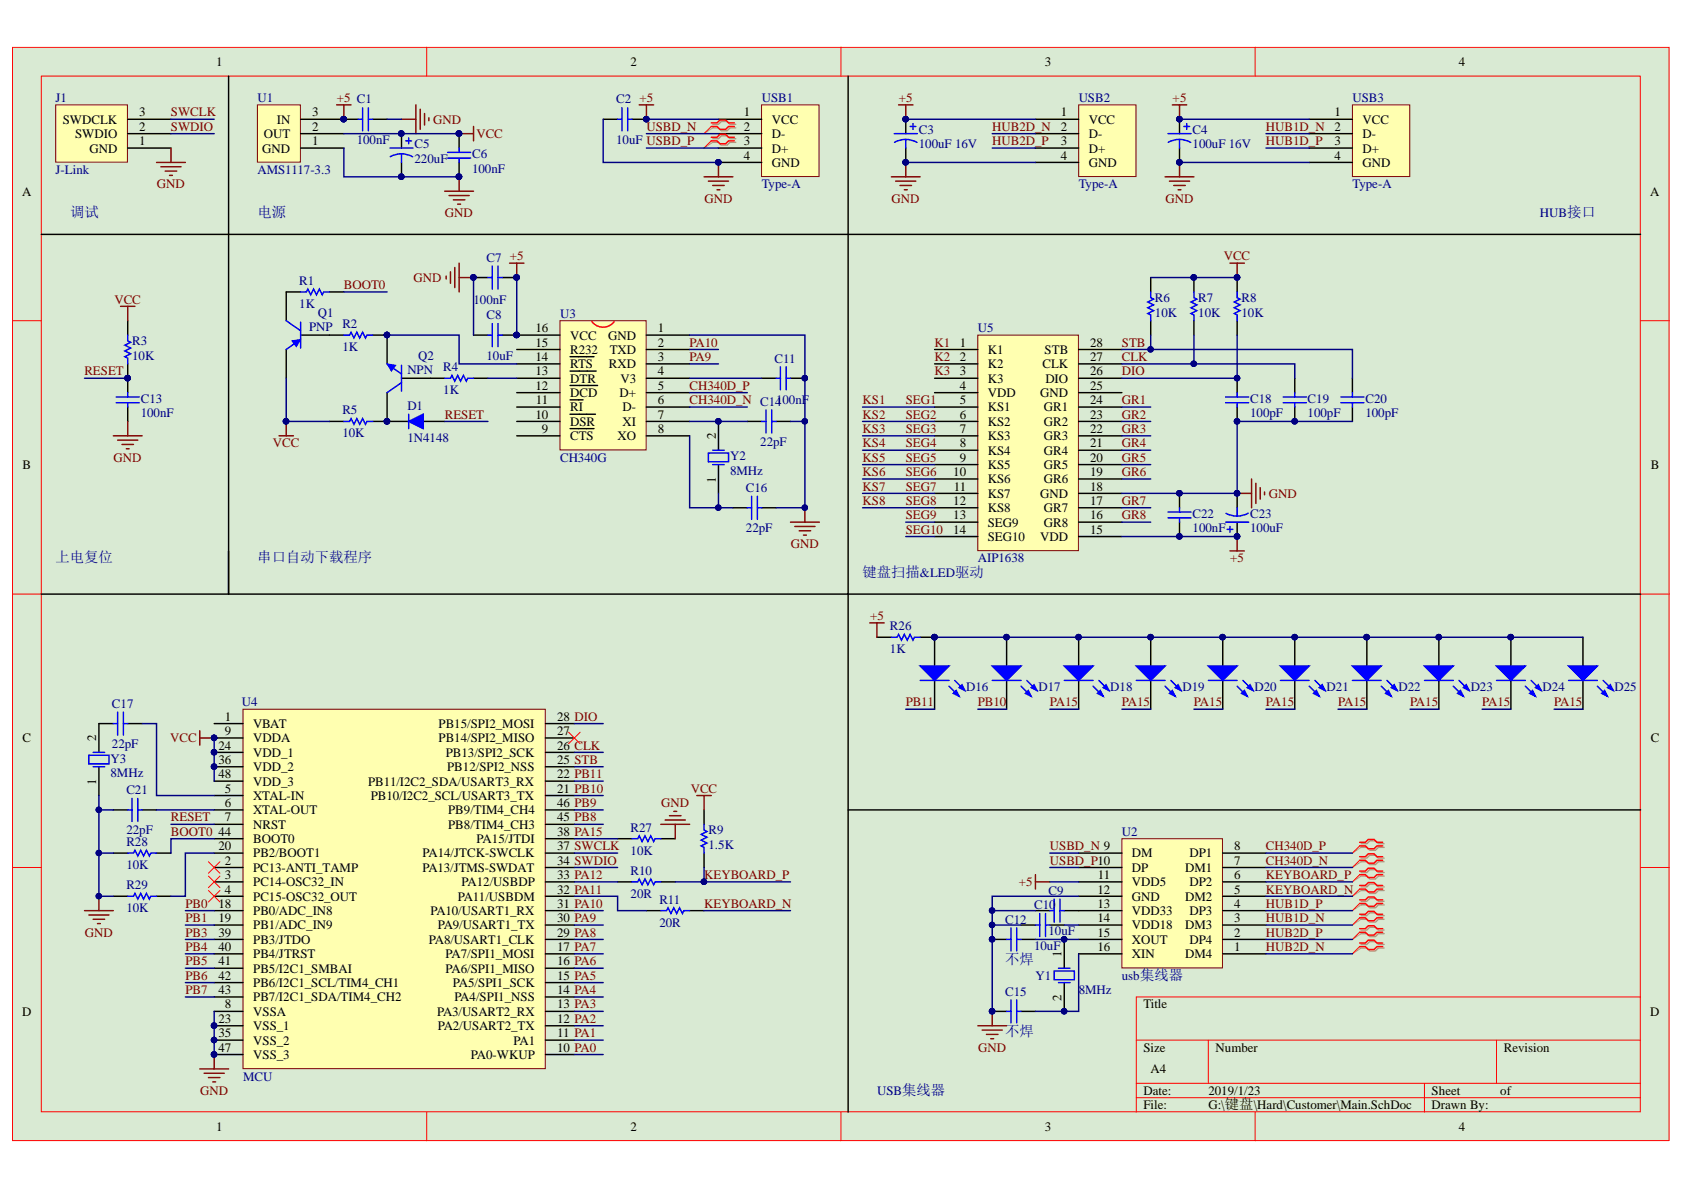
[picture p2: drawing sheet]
<svg xmlns="http://www.w3.org/2000/svg" width="297mm" height="210mm" viewBox="0 0 297 210" stroke-linecap="round" stroke-linejoin="round" font-family="sans-serif">
<defs><g id="words">
<g font-size="2.5" fill="#000080">
<text x="12.3" y="38.3">调试</text>
<text x="45.4" y="38.3">电源</text>
<text x="9.8" y="99.2">上电复位</text>
<text x="45.4" y="99.2">串口自动下载程序</text>
<text x="152.2" y="101.7">键盘扫描&amp;LED驱动</text>
<text x="177.3" y="170">不焊</text>
<text x="177.3" y="182.7">不焊</text>
</g>
<g font-size="2.3">
<text x="38.1" y="11.7">1</text>
<text x="111.2" y="11.7">2</text>
<text x="184.3" y="11.7">3</text>
<text x="257.3" y="11.7">4</text>
<text x="11.1" y="21.8">SWDCLK</text>
<text x="24.6" y="20.5">3</text>
<text x="24.6" y="23.1">2</text>
<text x="48.8" y="21.8">IN</text>
<text x="55.1" y="23.1">2</text>
<text x="55.1" y="20.5">3</text>
<text x="131.2" y="20.5">1</text>
<text x="131.2" y="23.1">2</text>
<text x="136.1" y="21.8">VCC</text>
<text x="187.1" y="20.5">1</text>
<text x="187.1" y="23.1">2</text>
<text x="192" y="21.8">VCC</text>
<text x="235.4" y="20.5">1</text>
<text x="235.4" y="23.1">2</text>
<text x="240.3" y="21.8">VCC</text>
<text x="13.2" y="24.4">SWDIO</text>
<text x="15.8" y="26.9">GND</text>
<text x="24.6" y="25.6">1</text>
<text x="46.3" y="26.9">GND</text>
<text x="46.5" y="24.4">OUT</text>
<text x="55.1" y="25.6">1</text>
<text x="131.2" y="25.6">3</text>
<text x="131.2" y="28.2">4</text>
<text x="136.1" y="24.4">D-</text>
<text x="136.1" y="26.9">D+</text>
<text x="136.1" y="29.4">GND</text>
<text x="187.1" y="25.6">3</text>
<text x="187.1" y="28.2">4</text>
<text x="192" y="24.4">D-</text>
<text x="192" y="26.9">D+</text>
<text x="192" y="29.4">GND</text>
<text x="235.4" y="25.6">3</text>
<text x="235.4" y="28.2">4</text>
<text x="240.3" y="24.4">D-</text>
<text x="240.3" y="26.9">D+</text>
<text x="240.3" y="29.4">GND</text>
<text x="3.9" y="34.5">A</text>
<text x="291.1" y="34.5">A</text>
<text x="94.4" y="58.6">16</text>
<text x="100.6" y="59.9">VCC</text>
<text x="107.3" y="59.9">GND</text>
<text x="116" y="58.6">1</text>
<text x="94.4" y="63.7">14</text>
<text x="94.4" y="61.2">15</text>
<text x="100.6" y="65">RTS</text>
<text x="100.6" y="62.4">R232</text>
<text x="107.4" y="65">RXD</text>
<text x="107.5" y="62.4">TXD</text>
<text x="116" y="61.2">2</text>
<text x="116" y="63.7">3</text>
<text x="169.3" y="61.2">1</text>
<text x="169.3" y="63.7">2</text>
<text x="174.2" y="62.4">K1</text>
<text x="174.2" y="65">K2</text>
<text x="183.9" y="65">CLK</text>
<text x="184.3" y="62.4">STB</text>
<text x="192.3" y="63.7">27</text>
<text x="192.3" y="61.2">28</text>
<text x="94.4" y="68.8">12</text>
<text x="94.4" y="66.2">13</text>
<text x="94.5" y="71.3">11</text>
<text x="100.6" y="70">DCD</text>
<text x="100.6" y="67.5">DTR</text>
<text x="109.3" y="70">D+</text>
<text x="109.4" y="67.5">V3</text>
<text x="116" y="66.2">4</text>
<text x="116" y="68.8">5</text>
<text x="116" y="71.3">6</text>
<text x="169.3" y="66.2">3</text>
<text x="169.3" y="68.8">4</text>
<text x="169.3" y="71.3">5</text>
<text x="174.2" y="67.5">K3</text>
<text x="174.2" y="70">VDD</text>
<text x="183.5" y="70">GND</text>
<text x="184.4" y="67.5">DIO</text>
<text x="192.3" y="71.3">24</text>
<text x="192.3" y="68.8">25</text>
<text x="192.3" y="66.2">26</text>
<text x="94.4" y="73.8">10</text>
<text x="95.6" y="76.4">9</text>
<text x="100.6" y="77.7">CTS</text>
<text x="100.6" y="75.1">DSR</text>
<text x="100.6" y="72.6">RI</text>
<text x="108.9" y="77.7">XO</text>
<text x="109.8" y="72.6">D-</text>
<text x="109.8" y="75.1">XI</text>
<text x="116" y="73.8">7</text>
<text x="116" y="76.4">8</text>
<text x="126.2" y="77.4" transform="rotate(-90 126.2 77.4)">2</text>
<text x="169.3" y="73.8">6</text>
<text x="169.3" y="76.4">7</text>
<text x="174.2" y="72.6">KS1</text>
<text x="174.2" y="75.1">KS2</text>
<text x="174.2" y="77.7">KS3</text>
<text x="184.1" y="77.7">GR3</text>
<text x="184.1" y="75.1">GR2</text>
<text x="184.1" y="72.6">GR1</text>
<text x="192.3" y="76.4">22</text>
<text x="192.3" y="73.8">23</text>
<text x="4" y="82.7">B</text>
<text x="169.3" y="78.9">8</text>
<text x="169.3" y="81.5">9</text>
<text x="174.2" y="80.2">KS4</text>
<text x="174.2" y="82.7">KS5</text>
<text x="184.1" y="82.7">GR5</text>
<text x="184.1" y="80.2">GR4</text>
<text x="192.3" y="81.5">20</text>
<text x="192.3" y="78.9">21</text>
<text x="291.2" y="82.7">B</text>
<text x="126.2" y="85.1" transform="rotate(-90 126.2 85.1)">1</text>
<text x="168.1" y="84">10</text>
<text x="168.1" y="89.1">12</text>
<text x="168.2" y="86.5">11</text>
<text x="174.2" y="85.3">KS6</text>
<text x="174.2" y="87.8">KS7</text>
<text x="183.5" y="87.8">GND</text>
<text x="184.1" y="85.3">GR6</text>
<text x="192.3" y="89.1">17</text>
<text x="192.3" y="86.5">18</text>
<text x="192.3" y="84">19</text>
<text x="168.1" y="91.6">13</text>
<text x="168.1" y="94.1">14</text>
<text x="174.2" y="90.3">KS8</text>
<text x="174.2" y="92.9">SEG9</text>
<text x="174.2" y="95.4">SEG10</text>
<text x="183.5" y="95.4">VDD</text>
<text x="184.1" y="92.9">GR8</text>
<text x="184.1" y="90.3">GR7</text>
<text x="192.3" y="94.1">15</text>
<text x="192.3" y="91.6">16</text>
<text x="4" y="131">C</text>
<text x="17" y="130.7" transform="rotate(-90 17 130.7)">2</text>
<text x="39.7" y="127.1">1</text>
<text x="39.7" y="129.7">9</text>
<text x="44.7" y="128.4">VBAT</text>
<text x="44.7" y="131">VDDA</text>
<text x="77.3" y="131">PB14/SPI2_MISO</text>
<text x="77.3" y="128.4">PB15/SPI2_MOSI</text>
<text x="98.3" y="129.7">27</text>
<text x="98.3" y="127.1">28 DIO</text>
<text x="291.2" y="131">C</text>
<text x="38.5" y="132.2">24</text>
<text x="38.5" y="134.8">36</text>
<text x="38.5" y="137.3">48</text>
<text x="44.7" y="133.5">VDD_1</text>
<text x="44.7" y="136">VDD_2</text>
<text x="78.6" y="133.5">PB13/SPI2_SCK</text>
<text x="78.9" y="136">PB12/SPI2_NSS</text>
<text x="98.3" y="137.3">22 PB11</text>
<text x="98.3" y="134.8">25 STB</text>
<text x="98.3" y="132.2">26 CLK</text>
<text x="17" y="138.4" transform="rotate(-90 17 138.4)">1</text>
<text x="39.7" y="139.8">5</text>
<text x="39.7" y="142.4">6</text>
<text x="44.7" y="141.1">XTAL-IN</text>
<text x="44.7" y="143.6">XTAL-OUT</text>
<text x="44.7" y="138.6">VDD_3</text>
<text x="65" y="138.6">PB11/I2C2_SDA/USART3_RX</text>
<text x="65.4" y="141.1">PB10/I2C2_SCL/USART3_TX</text>
<text x="79" y="143.6">PB9/TIM4_CH4</text>
<text x="98.3" y="139.8">21 PB10</text>
<text x="98.3" y="142.4">46 PB9</text>
<text x="38.5" y="150">20</text>
<text x="38.5" y="147.4">44</text>
<text x="39.7" y="144.9">7</text>
<text x="44.7" y="146.2">NRST</text>
<text x="44.7" y="148.7">BOOT0</text>
<text x="79" y="146.2">PB8/TIM4_CH3</text>
<text x="84.1" y="148.7">PA15/JTDI</text>
<text x="98.3" y="144.9">45 PB8</text>
<text x="98.3" y="150">37 SWCLK</text>
<text x="98.3" y="147.4">38 PA15</text>
<text x="217.7" y="150">8</text>
<text x="39.7" y="155.1">3</text>
<text x="39.7" y="152.5">2</text>
<text x="44.7" y="153.8">PC13-ANTI_TAMP</text>
<text x="44.7" y="151.2">PB2/BOOT1</text>
<text x="74.5" y="153.8">PA13/JTMS-SWDAT</text>
<text x="74.5" y="151.2">PA14/JTCK-SWCLK</text>
<text x="98.3" y="155.1">33 PA12</text>
<text x="98.3" y="152.5">34 SWDIO</text>
<text x="193.6" y="155.1">11</text>
<text x="199.7" y="151.2">DM</text>
<text x="199.7" y="153.8">DP</text>
<text x="209" y="153.8">DM1</text>
<text x="209.8" y="151.2">DP1</text>
<text x="217.7" y="155.1">6</text>
<text x="217.7" y="152.5">7</text>
<text x="38.5" y="160.1">18</text>
<text x="39.7" y="157.6">4</text>
<text x="44.7" y="156.3">PC14-OSC32_IN</text>
<text x="44.7" y="158.9">PC15-OSC32_OUT</text>
<text x="44.7" y="161.4">PB0/ADC_IN8</text>
<text x="75.9" y="161.4">PA10/USART1_RX</text>
<text x="80.7" y="158.9">PA11/USBDM</text>
<text x="81.4" y="156.3">PA12/USBDP</text>
<text x="98.3" y="160.1">31 PA10</text>
<text x="98.3" y="157.6">32 PA11</text>
<text x="193.6" y="157.6">12</text>
<text x="193.6" y="160.1">13</text>
<text x="199.7" y="156.3">VDD5</text>
<text x="199.7" y="158.9">GND</text>
<text x="199.7" y="161.4">VDD33</text>
<text x="209" y="158.9">DM2</text>
<text x="209.8" y="161.4">DP3</text>
<text x="209.8" y="156.3">DP2</text>
<text x="217.7" y="160.1">4</text>
<text x="217.7" y="157.6">5</text>
<text x="38.5" y="162.7">19</text>
<text x="38.5" y="165.2">39</text>
<text x="38.5" y="167.7">40</text>
<text x="44.7" y="163.9">PB1/ADC_IN9</text>
<text x="44.7" y="166.5">PB3/JTDO</text>
<text x="75.7" y="166.5">PA8/USART1_CLK</text>
<text x="77.2" y="163.9">PA9/USART1_TX</text>
<text x="98.3" y="167.7">17 PA7</text>
<text x="98.3" y="165.2">29 PA8</text>
<text x="98.3" y="162.7">30 PA9</text>
<text x="193.6" y="162.7">14</text>
<text x="193.6" y="165.2">15</text>
<text x="193.6" y="167.7">16</text>
<text x="199.7" y="163.9">VDD18</text>
<text x="199.7" y="166.5">XOUT</text>
<text x="209" y="163.9">DM3</text>
<text x="209.8" y="166.5">DP4</text>
<text x="217.7" y="167.7">1</text>
<text x="217.7" y="165.2">2</text>
<text x="217.7" y="162.7">3</text>
<text x="38.5" y="170.3">41</text>
<text x="38.5" y="172.8">42</text>
<text x="44.7" y="171.5">PB5/I2C1_SMBAI</text>
<text x="44.7" y="169">PB4/JTRST</text>
<text x="78.6" y="171.5">PA6/SPI1_MISO</text>
<text x="78.6" y="169">PA7/SPI1_MOSI</text>
<text x="98.3" y="172.8">15 PA5</text>
<text x="98.3" y="170.3">16 PA6</text>
<text x="187.2" y="168.8" transform="rotate(-90 187.2 168.8)">1</text>
<text x="199.7" y="169">XIN</text>
<text x="209" y="169">DM4</text>
<text x="3.9" y="179.1">D</text>
<text x="38.5" y="175.3">43</text>
<text x="39.7" y="177.9">8</text>
<text x="44.7" y="174.1">PB6/I2C1_SCL/TIM4_CH1</text>
<text x="44.7" y="176.6">PB7/I2C1_SDA/TIM4_CH2</text>
<text x="44.7" y="179.1">VSSA</text>
<text x="77.1" y="179.1">PA3/USART2_RX</text>
<text x="79.9" y="174.1">PA5/SPI1_SCK</text>
<text x="80.1" y="176.6">PA4/SPI1_NSS</text>
<text x="98.3" y="177.9">13 PA3</text>
<text x="98.3" y="175.3">14 PA4</text>
<text x="187.2" y="176.5" transform="rotate(-90 187.2 176.5)">2</text>
<text x="201.7" y="177.9">Title</text>
<text x="291.1" y="179.1">D</text>
<text x="38.5" y="180.4">23</text>
<text x="38.5" y="183">35</text>
<text x="38.5" y="185.5">47</text>
<text x="44.7" y="181.7">VSS_1</text>
<text x="44.7" y="184.3">VSS_2</text>
<text x="77.2" y="181.7">PA2/USART2_TX</text>
<text x="90.6" y="184.3">PA1</text>
<text x="98.3" y="185.5">10 PA0</text>
<text x="98.3" y="183">11 PA1</text>
<text x="98.3" y="180.4">12 PA2</text>
<text x="201.7" y="185.5">Size</text>
<text x="214.4" y="185.5">Number</text>
<text x="265.2" y="185.5">Revision</text>
<text x="44.7" y="186.8">VSS_3</text>
<text x="83.1" y="186.8">PA0-WKUP</text>
<text x="203" y="189.3">A4</text>
<text x="201.7" y="193.1">Date:</text>
<text x="201.7" y="195.7">File:</text>
<text x="213.1" y="193.1">2019/1/23</text>
<text x="213.1" y="195.7">G:\键盘\Hard\Customer\Main.SchDoc</text>
<text x="252.5" y="193.1">Sheet</text>
<text x="252.5" y="195.7">Drawn By:</text>
<text x="264.6" y="193.1">of</text>
<text x="38.1" y="199.5">1</text>
<text x="111.2" y="199.5">2</text>
<text x="184.3" y="199.5">3</text>
<text x="257.3" y="199.5">4</text>
</g>
<g font-size="2.3" fill="#000080">
<text x="9.8" y="18">J1</text>
<text x="45.4" y="18">U1</text>
<text x="134.4" y="18">USB1</text>
<text x="190.3" y="18">USB2</text>
<text x="238.6" y="18">USB3</text>
<text x="108.7" y="18.2">C2 +5</text>
<text x="162.1" y="23.6">C3</text>
<text x="210.4" y="23.6">C4</text>
<text x="62.9" y="25.4">100nF</text>
<text x="73.1" y="26.1">C5</text>
<text x="73.1" y="28.7">220uF</text>
<text x="83.3" y="27.9">C6</text>
<text x="108.7" y="25.4">10uF USBD_P</text>
<text x="162.1" y="26.1">100uF 16V</text>
<text x="210.4" y="26.1">100uF 16V</text>
<text x="9.8" y="30.7">J-Link</text>
<text x="45.4" y="30.7">AMS1117-3.3</text>
<text x="83.3" y="30.5">100nF</text>
<text x="134.4" y="33.2">Type-A</text>
<text x="190.3" y="33.2">Type-A</text>
<text x="238.6" y="33.2">Type-A</text>
<text x="271.6" y="38.3">HUB接口</text>
<text x="85.8" y="46.2">C7 +5</text>
<text x="52.8" y="50.3">R1</text>
<text x="83.5" y="53.6">100nF</text>
<text x="203.7" y="53.3">R6</text>
<text x="211.4" y="53.3">R7</text>
<text x="219" y="53.3">R8</text>
<text x="52.8" y="54.3">1K</text>
<text x="54.5" y="58.4">PNP</text>
<text x="56.1" y="55.8">Q1</text>
<text x="60.4" y="57.9">R2</text>
<text x="85.8" y="56.3">C8</text>
<text x="98.8" y="56.1">U3</text>
<text x="172.5" y="58.6">U5</text>
<text x="203.7" y="55.8">10K</text>
<text x="211.4" y="55.8">10K</text>
<text x="219" y="55.8">10K</text>
<text x="23.3" y="60.9">R3</text>
<text x="23.3" y="63.4">10K</text>
<text x="60.4" y="61.9">1K</text>
<text x="71.9" y="66">NPN</text>
<text x="73.8" y="63.4">Q2</text>
<text x="78.2" y="65.5">R4</text>
<text x="85.8" y="63.4">10uF</text>
<text x="136.6" y="63.9">C11</text>
<text x="24.8" y="71">C13</text>
<text x="78.2" y="69.5">1K</text>
<text x="220.5" y="71">C18</text>
<text x="230.7" y="71">C19</text>
<text x="240.8" y="71">C20</text>
<text x="24.8" y="73.6">100nF</text>
<text x="60.4" y="73.1">R5</text>
<text x="60.4" y="77.2">10K</text>
<text x="71.9" y="72.3">D1</text>
<text x="71.9" y="77.9">1N4148</text>
<text x="220.5" y="73.6">100pF</text>
<text x="230.7" y="73.6">100pF</text>
<text x="240.8" y="73.6">100pF</text>
<text x="98.8" y="81.5">CH340G</text>
<text x="128.8" y="81.2">Y2</text>
<text x="128.8" y="83.7">8MHz</text>
<text x="134.1" y="78.7">22pF</text>
<text x="131.6" y="86.8">C16</text>
<text x="131.6" y="93.9">22pF</text>
<text x="210.4" y="91.3">C22</text>
<text x="210.4" y="93.9">100nF</text>
<text x="220.5" y="91.3">C23</text>
<text x="220.5" y="93.9">100uF</text>
<text x="172.5" y="99.2">AIP1638</text>
<text x="157" y="111.2">R26</text>
<text x="157" y="115.2">1K</text>
<text x="19.7" y="124.8">C17</text>
<text x="42.7" y="124.6">U4</text>
<text x="170.4" y="121.8">D16</text>
<text x="183.2" y="121.8">D17</text>
<text x="195.8" y="121.8">D18</text>
<text x="208.6" y="121.8">D19</text>
<text x="221.3" y="121.8">D20</text>
<text x="234" y="121.8">D21</text>
<text x="246.7" y="121.8">D22</text>
<text x="259.4" y="121.8">D23</text>
<text x="272.1" y="121.8">D24</text>
<text x="284.8" y="121.8">D25</text>
<text x="19.7" y="132">22pF</text>
<text x="19.5" y="134.5">Y3</text>
<text x="19.5" y="137">8MHz</text>
<text x="22.3" y="140.1">C21</text>
<text x="22.3" y="147.2">22pF</text>
<text x="22.3" y="149.2">R28</text>
<text x="111.2" y="146.7">R27</text>
<text x="125" y="147.2">R9</text>
<text x="125" y="149.7">1.5K</text>
<text x="197.9" y="147.4">U2</text>
<text x="22.3" y="153.3">10K</text>
<text x="111.2" y="154.3">R10</text>
<text x="111.2" y="150.7">10K</text>
<text x="22.3" y="156.9">R29</text>
<text x="22.3" y="160.9">10K</text>
<text x="111.2" y="158.4">20R</text>
<text x="116.3" y="159.4">R11</text>
<text x="182.4" y="160.4">C10</text>
<text x="184.9" y="157.9">C9</text>
<text x="116.3" y="163.4">20R</text>
<text x="177.3" y="162.9">C12</text>
<text x="182.4" y="167.5">10uF</text>
<text x="184.9" y="165">10uF</text>
<text x="182.7" y="172.8">Y1</text>
<text x="197.9" y="172.8">usb集线器</text>
<text x="177.3" y="175.6">C15</text>
<text x="190.3" y="175.3">8MHz</text>
<text x="42.9" y="190.6">MCU</text>
<text x="154.7" y="193.1">USB集线器</text>
</g>
<g font-size="2.3" fill="#800000">
<text x="59.4" y="18">+5 C1</text>
<text x="158.5" y="18">+5</text>
<text x="206.8" y="18">+5</text>
<text x="30.2" y="20.5">SWCLK</text>
<text x="30.2" y="23.1">SWDIO</text>
<text x="76.4" y="21.8">GND</text>
<text x="114" y="23.1">USBD_N</text>
<text x="175" y="23.1">HUB2D_N</text>
<text x="223.3" y="23.1">HUB1D_N</text>
<text x="84" y="24.4">VCC</text>
<text x="175" y="25.6">HUB2D_P</text>
<text x="223.3" y="25.6">HUB1D_P</text>
<text x="27.7" y="33.2">GND</text>
<text x="124.3" y="35.8">GND</text>
<text x="157.3" y="35.8">GND</text>
<text x="205.6" y="35.8">GND</text>
<text x="78.5" y="38.3">GND</text>
<text x="215.9" y="45.9">VCC</text>
<text x="20.2" y="53.6">VCC</text>
<text x="60.6" y="51">BOOT0</text>
<text x="73" y="49.7">GND</text>
<text x="121.6" y="63.7">PA9</text>
<text x="121.6" y="61.2">PA10</text>
<text x="164.8" y="61.2">K1</text>
<text x="164.8" y="63.7">K2</text>
<text x="197.9" y="61.2">STB</text>
<text x="197.9" y="63.7">CLK</text>
<text x="14.9" y="66.2">RESET</text>
<text x="121.6" y="68.8">CH340D_P</text>
<text x="121.6" y="71.3">CH340D_N C14100nF</text>
<text x="152.2" y="71.3">KS1</text>
<text x="159.8" y="71.3">SEG1</text>
<text x="164.8" y="66.2">K3</text>
<text x="197.9" y="66.2">DIO</text>
<text x="197.9" y="71.3">GR1</text>
<text x="78.4" y="73.8">RESET</text>
<text x="152.2" y="73.8">KS2</text>
<text x="152.2" y="76.4">KS3</text>
<text x="159.8" y="73.8">SEG2</text>
<text x="159.8" y="76.4">SEG3</text>
<text x="197.9" y="73.8">GR2</text>
<text x="197.9" y="76.4">GR3</text>
<text x="20" y="81.5">GND</text>
<text x="48.1" y="78.9">VCC</text>
<text x="152.2" y="78.9">KS4</text>
<text x="152.2" y="81.5">KS5</text>
<text x="159.8" y="78.9">SEG4</text>
<text x="159.8" y="81.5">SEG5</text>
<text x="197.9" y="78.9">GR4</text>
<text x="197.9" y="81.5">GR5</text>
<text x="152.2" y="84">KS6</text>
<text x="152.2" y="86.5">KS7</text>
<text x="152.2" y="89.1">KS8</text>
<text x="159.8" y="84">SEG6</text>
<text x="159.8" y="86.5">SEG7</text>
<text x="159.8" y="89.1">SEG8</text>
<text x="197.9" y="84">GR6</text>
<text x="197.9" y="89.1">GR7</text>
<text x="223.8" y="87.8">GND</text>
<text x="159.8" y="91.6">SEG9</text>
<text x="159.8" y="94.1">SEG10</text>
<text x="197.9" y="91.6">GR8</text>
<text x="139.5" y="96.7">GND</text>
<text x="217" y="99.2">+5</text>
<text x="153.5" y="109.4">+5</text>
<text x="159.8" y="124.6">PB11</text>
<text x="172.5" y="124.6">PB10</text>
<text x="185.2" y="124.6">PA15</text>
<text x="197.9" y="124.6">PA15</text>
<text x="210.6" y="124.6">PA15</text>
<text x="223.3" y="124.6">PA15</text>
<text x="236" y="124.6">PA15</text>
<text x="248.7" y="124.6">PA15</text>
<text x="261.4" y="124.6">PA15</text>
<text x="274.1" y="124.6">PA15</text>
<text x="30" y="131">VCC</text>
<text x="116.6" y="142.4">GND</text>
<text x="121.8" y="139.8">VCC</text>
<text x="30.2" y="144.9">RESET</text>
<text x="30.2" y="147.4">BOOT0</text>
<text x="185.2" y="150">USBD_N 9</text>
<text x="223.3" y="150">CH340D_P</text>
<text x="124.2" y="155.1">KEYBOARD_P</text>
<text x="185.2" y="152.5">USBD_P10</text>
<text x="223.3" y="152.5">CH340D_N</text>
<text x="223.3" y="155.1">KEYBOARD_P</text>
<text x="32.7" y="160.1">PB0</text>
<text x="124.2" y="160.1">KEYBOARD_N</text>
<text x="179.7" y="156.3">+5</text>
<text x="223.3" y="157.6">KEYBOARD_N</text>
<text x="223.3" y="160.1">HUB1D_P</text>
<text x="15" y="165.2">GND</text>
<text x="32.7" y="165.2">PB3</text>
<text x="32.7" y="167.7">PB4</text>
<text x="32.7" y="162.7">PB1</text>
<text x="223.3" y="162.7">HUB1D_N</text>
<text x="223.3" y="165.2">HUB2D_P</text>
<text x="223.3" y="167.7">HUB2D_N</text>
<text x="32.7" y="170.3">PB5</text>
<text x="32.7" y="172.8">PB6</text>
<text x="32.7" y="175.3">PB7</text>
<text x="172.5" y="185.5">GND</text>
<text x="35.3" y="193.1">GND</text>
</g>
</g></defs>
<g fill="#d9ead3" stroke="#f00" stroke-width=".18">
<path d="M2.2 8.3h292.2v192.9h-292.2z"/>
<path d="M7.3 13.4h282v182.7h-282z"/>
</g>
<g fill="none" stroke="#f00" stroke-width=".18">
<path d="M75.3 8.3v5.1M148.3 8.3v5.1M221.4 8.3v5.1M2.2 56.6h5.1M289.4 56.6h5.1M2.2 104.8h5.1M289.4 104.8h5.1M2.2 153h5.1M289.4 153h5.1M289.4 175.9h-89v20.3M75.3 196.2v5M148.3 196.2v5"/>
<path d="M200.4 183.5h89M200.4 191.1h89M200.4 193.6h89M213.1 183.5v7.6M221.4 196.2v5M251.3 191.1v5.1M264 183.5v7.6"/>
</g>
<path d="M42.9 125.1h53.3v63.4h-53.3z" fill="#ffffb0" stroke="#800000" stroke-width=".18"/>
<g fill="none" stroke="#000" stroke-width=".25">
<path d="M37.8 137.8h5.1M37.8 135.2h5.1M37.8 132.7h5.1M37.8 130.2h5.1M37.8 127.6h5.1M96.2 137.8h5.1M96.2 135.2h5.1M96.2 132.7h5.1M96.2 130.2h5.1M96.2 127.6h5.1M37.8 155.6h5.1M37.8 158.1h5.1"/>
<path d="M37.8 140.3h5.1M37.8 142.9h5.1M37.8 145.4h5.1M37.8 153h5.1M37.8 150.5h5.1M37.8 147.9h5.1M96.2 155.6h5.1M96.2 158.1h5.1M96.2 140.3h5.1M96.2 142.9h5.1M96.2 145.4h5.1M96.2 153h5.1"/>
<path d="M96.2 150.5h5.1M96.2 147.9h5.1M37.8 160.6h5.1M37.8 163.2h5.1M37.8 170.8h5.1M37.8 173.3h5.1M37.8 175.9h5.1M37.8 178.4h5.1M37.8 168.2h5.1M37.8 165.7h5.1M96.2 160.6h5.1M96.2 163.2h5.1"/>
<path d="M96.2 170.8h5.1M96.2 173.3h5.1M96.2 175.9h5.1M96.2 178.4h5.1M96.2 168.2h5.1M96.2 165.7h5.1M37.8 186h5.1M37.8 183.5h5.1M37.8 180.9h5.1M96.2 186h5.1M96.2 183.5h5.1M96.2 180.9h5.1"/>
</g>
<g fill="#000080" stroke="#000080" stroke-width=".18">
<circle cx="37.8" cy="130.1" r=".48"/>
<circle cx="37.8" cy="180.9" r=".48"/>
<circle cx="37.8" cy="132.7" r=".48"/>
<circle cx="37.8" cy="183.4" r=".48"/>
<circle cx="37.8" cy="135.2" r=".48"/>
<circle cx="37.8" cy="186" r=".48"/>
</g>
<path d="M98.8 56.6h15.2v22.8h-15.2z" fill="#ffffb0" stroke="#800000" stroke-width=".18"/>
<g fill="none" stroke="#000" stroke-width=".25">
<path d="M91.1 59.1h7.7M114 59.1h7.6M91.1 61.6h7.7M91.1 64.2h7.7M91.1 66.7h7.7M91.1 69.3h7.7M91.1 71.8h7.7M91.1 74.3h7.7M91.1 76.9h7.7M100.6 75.6h4.2M100.6 73.1h4.4M100.6 70.5h2.2"/>
<path d="M100.6 68h4.8M100.6 65.5h4.6M100.6 62.9h4.2M114 61.6h7.6M114 64.2h7.6M114 66.7h7.6M114 69.3h7.6M114 71.8h7.6M114 74.3h7.6M114 76.9h7.6M17.4 135.2v5.1M20 127.6h-2.6v5.1"/>
<path d="M22.5 127.6h2.6M20 142.9h2.5M25.1 142.9h2.5"/>
</g>
<g fill="#000080" stroke="#000080" stroke-width=".18">
<circle cx="91.1" cy="59.1" r=".49"/>
<circle cx="37.8" cy="186" r=".48"/>
<circle cx="37.8" cy="130.1" r=".48"/>
<circle cx="17.4" cy="158.1" r=".48"/>
</g>
<path d="M104.4 56.7a2.44 2.44 0 0 0 3.9 0" fill="none" stroke="#f00" stroke-width=".25"/>
<path d="M35.2 128.9v2.5M35.2 130.2h2.6M17.4 158.1v2.5M14.9 160.6h5.1M15.7 161.4h3.5M16.4 162.2h2.1M17.2 162.9h.5M35.2 188.5h5.1M36 189.3h3.6M36.8 190.1h2M37.5 190.8h.5M37.8 186v2.5" fill="none" stroke="#800000" stroke-width=".25"/>
<path d="M15.7 133.2h3.5v1.5h-3.5zM16.4 132.7h2.1M16.4 135.2h2.1M20 127.6h.8M20.8 125.6v4.1M21.8 125.6v4.1M21.8 127.6h.7M22.5 142.9h.8M23.3 140.8v4.1M24.3 140.8v4.1M24.3 142.9h.8" fill="none" stroke="#00f" stroke-width=".25"/>
<path d="M134.3 18.5h10.2v12.6h-10.2z" fill="#ffffb0" stroke="#800000" stroke-width=".18"/>
<g fill="none" stroke="#000" stroke-width=".25">
<path d="M126.7 21h7.7M126.7 23.6h7.7M126.7 26.1h7.7M126.7 28.7h7.7M159.8 21v2.6M159.8 26.1v2.6M68.3 59.1v5.1M83.5 49h2.6M88.6 49h2.5M68.3 69.3v5M70.8 66.7h5.1M126.7 74.3v5.1"/>
<path d="M131.8 74.3h2.6M134.4 66.7h2.5M136.9 74.3h2.5M139.4 66.7h2.6M126.7 82v5M129.3 89.6h2.5M134.4 89.6h2.5M175 178.4h2.6M175 165.7h2.6M180.1 178.4h2.5M180.1 165.7h2.5M187.7 165.7v5.1"/>
<path d="M187.7 173.3v5.1"/>
</g>
<g fill="#000080" stroke="#000080" stroke-width=".18">
<circle cx="126.7" cy="28.6" r=".48"/>
<circle cx="187.7" cy="165.7" r=".48"/>
<circle cx="187.7" cy="178.4" r=".48"/>
<circle cx="126.7" cy="74.3" r=".48"/>
<circle cx="159.7" cy="21" r=".48"/>
<circle cx="159.7" cy="28.6" r=".48"/>
<circle cx="175" cy="178.4" r=".48"/>
<circle cx="175" cy="165.7" r=".48"/>
<circle cx="142" cy="66.7" r=".48"/>
<circle cx="142" cy="89.5" r=".48"/>
<circle cx="83.5" cy="48.9" r=".48"/>
<circle cx="91.1" cy="48.9" r=".49"/>
<circle cx="68.3" cy="74.3" r=".48"/>
<circle cx="68.3" cy="59.1" r=".48"/>
</g>
<g fill="none" stroke="#00f" stroke-width=".25">
<path d="M157.7 23.6h4.1M159.8 24.6l.8 .1 1.1 .4M159.8 24.6l-1.3 .2-.7 .3M159.8 24.6v1.5M160.5 22.3h1M161 21.8v1M86.1 49h.7M86.8 46.9v4.1M87.8 46.9v4.1M87.8 49h.8M68.3 64.2l2.5 1.8M70.8 67.5l-2.5 1.8"/>
<path d="M70.8 64.4v4.6M125 79.9h3.5v1.5h-3.5zM125.7 79.4h2M134.4 74.3h.7M135.1 72.3v4.1M136.1 72.3v4.1M136.1 74.3h.8M136.9 66.7h.8M137.7 64.7v4.1M138.7 64.7v4.1M138.7 66.7h.7M125.7 82h2"/>
<path d="M131.8 89.6h.8M132.6 87.5v4.1M133.6 87.5v4.1M133.6 89.6h.8M177.6 178.4h.7M177.6 165.7h.7M178.3 163.7v4M178.3 176.4v4M179.3 163.7v4M179.3 176.4v4M179.3 178.4h.8M179.3 165.7h.8"/>
<path d="M185.9 171.3h3.6v1.5h-3.6zM186.7 173.3h2M186.7 170.8h2"/>
</g>
<g fill="none" stroke="#800000" stroke-width=".25">
<path d="M158.5 18.5h2.5M159.8 18.5v2.5M124.2 31.2h5.1M125 32h3.5M125.7 32.7h2M126.5 33.5h.5M126.7 28.7v2.5M157.2 31.2h5.1M158 32h3.5M158.8 32.7h2M159.5 33.5h.5M159.8 28.7v2.5"/>
<path d="M78.7 48.7v.5M79.5 47.9v2.1M80.2 47.2v3.5M81 46.4v5.1M81 49h2.5M89.9 46.4h2.5M91.1 46.4v2.6M139.4 92.1h5.1M140.2 92.9h3.6M141 93.6h2M141.7 94.4h.5M142 89.6v2.5"/>
</g>
<path d="M68.3 64.2l1.5 .2-.8 1.1z" fill="#00f"/>
<path d="M68.3 64.2l1.5 .2-.8 1.1z" fill="none" stroke="#00f" stroke-width=".18"/>
<g fill="#000080" stroke="#000080" stroke-width=".18">
<circle cx="68.3" cy="74.3" r=".48"/>
<circle cx="68.3" cy="59.1" r=".48"/>
</g>
<path d="M50.5 51.5v5.1M53 59.1h7.7M65.7 59.1h2.6M50.5 61.6v5.1" fill="none" stroke="#000" stroke-width=".25"/>
<path d="M50.5 56.6l2.5 1.7M53 56.8v4.6M60.7 59.1h1l.2-.5 .5 1 .5-1 .5 1 .6-1 .5 1 .2-.5h1M52.3 60.4l-1.8 1.2" fill="none" stroke="#00f" stroke-width=".25"/>
<path d="M51.5 60.1l1.5-.2-.7 1.2z" fill="#00f"/>
<path d="M51.5 60.1l1.5-.2-.7 1.2z" fill="none" stroke="#00f" stroke-width=".18"/>
<path d="M49.2 76.9h2.6M50.5 74.3v2.6" fill="none" stroke="#800000" stroke-width=".25"/>
<g fill="#000080" stroke="#000080" stroke-width=".18">
<circle cx="50.5" cy="74.3" r=".49"/>
<circle cx="68.3" cy="74.3" r=".48"/>
</g>
<path d="M50.5 51.5h2.5M58.1 51.5h2.6M58.1 74.3h2.6M65.7 74.3h6.4M74.6 74.3h3.8" fill="none" stroke="#000" stroke-width=".25"/>
<path d="M53 51.5h1l.3-.5 .5 1 .5-1 .5 1 .5-1 .5 1 .3-.5h1M60.7 74.3h1l.2-.5 .5 1 .5-1 .5 1 .6-1 .5 1 .2-.5h1" fill="none" stroke="#00f" stroke-width=".25"/>
<path d="M72.1 74.3l2.5-1.2v2.5z" fill="#00f"/>
<path d="M72.1 74.3l2.5-1.2v2.5zM72.1 73.1v2.5" fill="none" stroke="#00f" stroke-width=".25"/>
<circle cx="68.3" cy="74.3" r=".48" fill="#000080" stroke="#000080" stroke-width=".18"/>
<path d="M197.9 147.9h17.7v22.8h-17.7z" fill="#ffffb0" stroke="#800000" stroke-width=".18"/>
<g fill="none" stroke="#000" stroke-width=".25">
<path d="M106.4 21h2.5M111.5 21h2.5M190.3 158.1h7.6M190.3 155.6h7.6M190.3 153h7.6M190.3 150.5h7.6M215.7 158.1h7.6M215.7 155.6h7.6M215.7 153h7.6M215.7 150.5h7.6M190.3 168.2h7.6M190.3 165.7h7.6"/>
<path d="M190.3 163.2h7.6M190.3 160.6h7.6M215.7 168.2h7.6M215.7 165.7h7.6M215.7 163.2h7.6M215.7 160.6h7.6"/>
</g>
<g fill="#000080" stroke="#000080" stroke-width=".18">
<circle cx="114" cy="21" r=".48"/>
<circle cx="175" cy="178.4" r=".48"/>
</g>
<path d="M109.7 19v4.1M110.7 19v4.1M108.9 21h.8M110.7 21h.8" fill="none" stroke="#00f" stroke-width=".25"/>
<path d="M125.7 21.9h1l.5-.5h1.1l.5 .5h1M125.7 22.6h1l.5 .5h1.1l.5-.5h1M125.7 24.5h1l.5-.5h1.1l.5 .5h1M125.7 25.1h1l.5 .5h1.1l.5-.5h1M240.1 148.8h1l.5-.5h1l.5 .5h1M240.1 149.5h1l.5 .5h1l.5-.5h1M240.1 151.4h1l.5-.5h1l.5 .5h1M240.1 152h1l.5 .5h1l.5-.5h1M240.1 153.9h1l.5-.5h1l.5 .5h1M240.1 154.5h1l.5 .5h1l.5-.5h1M240.1 156.4h1l.5-.5h1l.5 .5h1M240.1 157.1h1l.5 .5h1l.5-.5h1" fill="none" stroke="#b89587" stroke-width=".25"/>
<path d="M125.7 22.6l-1.5 1M125.7 25.1l-1.5 1M240.1 149.5l-1.5 1M240.1 152l-1.5 1M240.1 154.5l-1.5 1.1M240.1 157.1l-1.5 1" fill="none" stroke="#b89587" stroke-width=".18"/>
<path d="M125.5 21.7h1l.5-.5h1l.5 .5h1M125.5 22.3h1l.5 .5h1l.5-.5h1M125.5 24.2h1l.5-.5h1l.5 .5h1M125.5 24.8h1l.5 .6h1l.5-.6h1M239.8 148.6h1l.5-.5h1.1l.5 .5h1M239.8 149.2h1l.5 .5h1.1l.5-.5h1M239.8 151.1h1l.5-.5h1.1l.5 .5h1M239.8 151.7h1l.5 .6h1.1l.5-.6h1M239.8 153.6h1l.5-.5h1.1l.5 .5h1M239.8 154.3h1l.5 .5h1.1l.5-.5h1M239.8 156.2h1l.5-.5h1.1l.5 .5h1M239.8 156.8h1l.5 .5h1.1l.5-.5h1" fill="none" stroke="#f00" stroke-width=".25"/>
<path d="M125.5 22.3l-1.3 1.3M125.5 24.8l-1.3 1.3M239.8 149.2l-1.2 1.3M239.8 151.7l-1.2 1.3M239.8 154.3l-1.2 1.3M239.8 156.8l-1.2 1.3" fill="none" stroke="#f00" stroke-width=".18"/>
<path d="M112.8 18.5h2.5M114 18.5v2.5M182.6 154.3v2.5M182.6 155.6h2.6M175 178.4v2.5M172.5 180.9h5.1M173.2 181.7h3.6M174 182.5h2M174.8 183.2h.5" fill="none" stroke="#800000" stroke-width=".25"/>
<path d="M238.6 18.5h10.1v12.6h-10.1z" fill="#ffffb0" stroke="#800000" stroke-width=".18"/>
<path d="M230.9 21h7.7M230.9 23.6h7.7M230.9 26.1h7.7M230.9 28.7h7.7" fill="none" stroke="#000" stroke-width=".25"/>
<path d="M190.3 18.5h10.1v12.6h-10.1z" fill="#ffffb0" stroke="#800000" stroke-width=".18"/>
<path d="M182.6 21h7.7M182.6 23.6h7.7M182.6 26.1h7.7M182.6 28.7h7.7M208.1 21v2.6M208.1 26.1v2.6M108.9 155.6h2.6M116.6 155.6h2.5M124.2 142.9v2.5M124.2 150.5v2.5M114 160.6h2.6M121.6 160.6h2.6" fill="none" stroke="#000" stroke-width=".25"/>
<path d="M240.1 159h1l.5-.5h1l.5 .5h1M240.1 159.6h1l.5 .5h1l.5-.5h1M240.1 161.5h1l.5-.5h1l.5 .5h1M240.1 162.2h1l.5 .5h1l.5-.5h1M240.1 164.1h1l.5-.6h1l.5 .6h1M240.1 164.7h1l.5 .5h1l.5-.5h1M240.1 166.6h1l.5-.5h1l.5 .5h1M240.1 167.2h1l.5 .5h1l.5-.5h1" fill="none" stroke="#b89587" stroke-width=".25"/>
<path d="M240.1 159.6l-1.5 1M240.1 162.2l-1.5 1M240.1 164.7l-1.5 1M240.1 167.2l-1.5 1" fill="none" stroke="#b89587" stroke-width=".18"/>
<path d="M239.8 158.7h1l.5-.5h1.1l.5 .5h1M239.8 159.4h1l.5 .5h1.1l.5-.5h1M239.8 161.3h1l.5-.5h1.1l.5 .5h1M239.8 161.9h1l.5 .5h1.1l.5-.5h1M239.8 163.8h1l.5-.5h1.1l.5 .5h1M239.8 164.4h1l.5 .5h1.1l.5-.5h1M239.8 166.3h1l.5-.5h1.1l.5 .5h1M239.8 167h1l.5 .5h1.1l.5-.5h1" fill="none" stroke="#f00" stroke-width=".25"/>
<path d="M239.8 159.4l-1.2 1.2M239.8 161.9l-1.2 1.3M239.8 164.4l-1.2 1.3M239.8 167l-1.2 1.2" fill="none" stroke="#f00" stroke-width=".18"/>
<g fill="#000080" stroke="#000080" stroke-width=".18">
<circle cx="208" cy="21" r=".48"/>
<circle cx="208" cy="28.6" r=".48"/>
<circle cx="124.2" cy="155.5" r=".48"/>
</g>
<path d="M206 23.6h4.1M208.1 24.6l.8 .1 1.1 .4M208.1 24.6l-1.3 .2-.7 .3M208.1 24.6v1.5M208.8 22.3h1M209.3 21.8v1M111.5 155.6h1l.3-.6 .5 1.1 .5-1.1 .5 1.1 .5-1.1 .5 1.1 .2-.5h1.1M124.2 145.4v1l.5 .3-1 .5 1 .5-1 .5 1 .5-1 .5 .5 .3v1M116.6 160.6h1l.2-.5 .5 1 .6-1 .5 1 .5-1 .5 1 .2-.5h1" fill="none" stroke="#00f" stroke-width=".25"/>
<path d="M206.8 18.5h2.5M208.1 18.5v2.5M205.5 31.2h5.1M206.3 32h3.5M207 32.7h2.1M207.8 33.5h.5M208.1 28.7v2.5M122.9 140.3h2.6M124.2 140.3v2.6" fill="none" stroke="#800000" stroke-width=".25"/>
<path d="M9.8 18.5h12.7v10.1h-12.7z" fill="#ffffb0" stroke="#800000" stroke-width=".18"/>
<path d="M22.5 26.1h7.7M22.5 21h7.7M22.5 23.6h7.7" fill="none" stroke="#000" stroke-width=".25"/>
<path d="M45.4 18.5h7.6v10.1h-7.6z" fill="#ffffb0" stroke="#800000" stroke-width=".18"/>
<path d="M149.6 13.4v91.4h-142.3M53 26.1h7.7M53 23.6h7.7M53 21h10.2M65.7 21h2.6M70.8 23.6v2.5M70.8 28.7v2.5M7.3 41.3h282.1M22.5 56.6v2.5M22.5 64.2v5.1M22.5 71.8v2.5M40.3 97.2v7.6" fill="none" stroke="#000" stroke-width=".25"/>
<g fill="#000080" stroke="#000080" stroke-width=".18">
<circle cx="60.6" cy="21" r=".49"/>
<circle cx="70.8" cy="23.6" r=".49"/>
<circle cx="70.8" cy="31.2" r=".49"/>
<circle cx="81" cy="23.6" r=".49"/>
<circle cx="81" cy="31.2" r=".49"/>
<circle cx="22.5" cy="66.7" r=".48"/>
</g>
<g fill="none" stroke="#00f" stroke-width=".25">
<path d="M64 19v4.1M65 19v4.1M63.2 21h.8M65 21h.7M68.8 26.1h4.1M70.8 27.1l1.2 .2 .8 .4M70.8 27.1l-1.2 .2-.8 .3M70.8 27.1v1.6M71.6 24.8h1M72.1 24.3v1.1M22.5 59.1v1l.5 .3-1 .5 1 .5-1 .5 1 .5-1 .5 .5 .3v1M20.5 70h4.1"/>
<path d="M20.5 71h4.1M22.5 69.3v.7M22.5 71v.8"/>
</g>
<g fill="none" stroke="#800000" stroke-width=".25">
<path d="M59.4 18.5h2.5M60.7 18.5v2.5M73.4 18.5v5.1M74.1 19.3v3.5M27.6 28.7h5.1M28.4 29.4h3.5M29.1 30.2h2.1M29.9 30.9h.5M30.2 26.1v2.6M70.8 21h2.6M74.9 20v2.1M75.6 20.8v.5"/>
<path d="M78.4 33.7h5.1M79.2 34.5h3.6M80 35.3h2M80.7 36h.5M81 23.6h2.5M81 31.2v2.5M83.5 22.3v2.5M21.3 54h2.5M22.5 54v2.6M20 76.9h5.1M20.8 77.6h3.5M21.5 78.4h2"/>
<path d="M22.3 79.2h.5M22.5 74.3v2.6"/>
</g>
<path d="M36.8 152l2 2M36.8 154.5l2 2.1M36.8 157.1l2 2M38.8 152l-2 2M38.8 154.5l-2 2.1M38.8 157.1l-2 2" fill="none" stroke="#f00" stroke-width=".18"/>
<path d="M172.5 59.1h17.7v38h-17.7z" fill="#ffffb0" stroke="#800000" stroke-width=".18"/>
<g fill="none" stroke="#000" stroke-width=".25">
<path d="M40.3 13.4v91.4M81 23.6v2.5M81 28.7v2.5M83.5 59.1h2.6M88.6 59.1h2.5M203 49v2.5M203 56.6v2.5M210.6 49v2.5M210.6 56.6v2.5M218.2 49v2.5M218.2 56.6v2.5M75.9 66.7h2.5"/>
<path d="M83.5 66.7h2.6M164.9 61.6h7.6M164.9 64.2h7.6M164.9 66.7h7.6M164.9 69.3h7.6M164.9 71.8h7.6M164.9 74.3h7.6M164.9 76.9h7.6M164.9 79.4h7.6M190.3 61.6h7.6M190.3 64.2h7.6M190.3 66.7h7.6"/>
<path d="M190.3 69.3h7.6M190.3 71.8h7.6M190.3 74.3h7.6M190.3 76.9h7.6M190.3 79.4h7.6M218.2 66.7v2.6M218.2 71.8v2.5M228.4 66.7v2.6M228.4 71.8v2.5M238.6 66.7v2.6M238.6 71.8v2.5M164.9 82h7.6"/>
<path d="M164.9 84.5h7.6M164.9 87h7.6M164.9 89.6h7.6M164.9 92.1h7.6M164.9 94.6h7.6M190.3 82h7.6M190.3 84.5h7.6M190.3 87h7.6M190.3 89.6h7.6M190.3 92.1h7.6M190.3 94.6h7.6M208.1 87v2.6"/>
<path d="M208.1 92.1v2.5M218.2 87v2.6M218.2 92.1v2.5M154.7 112.4h2.5M162.3 112.4h2.6v5.1M289.4 104.8h-139.8v91.4M164.9 120v5.1M20 150.5h2.5M20 158.1h2.5M27.6 150.5h2.6M27.6 158.1h2.6M149.6 142.9h139.8"/>
<path d="M180.1 163.2h2.5M182.6 160.6h2.6M185.2 163.2h2.5M187.7 160.6h2.6"/>
</g>
<path d="M217 46.4h2.5M218.2 46.4v2.6M217 97.2h2.5M218.2 87h2.6M218.2 94.6v2.6M220.8 84.5v5.1M221.5 85.3v3.5M222.3 86v2M223 86.8v.5" fill="none" stroke="#800000" stroke-width=".25"/>
<g fill="#000080" stroke="#000080" stroke-width=".18">
<circle cx="218.2" cy="87" r=".48"/>
<circle cx="81" cy="23.6" r=".49"/>
<circle cx="81" cy="31.2" r=".49"/>
<circle cx="218.2" cy="94.6" r=".48"/>
<circle cx="208" cy="94.6" r=".48"/>
<circle cx="208" cy="87" r=".48"/>
<circle cx="210.6" cy="48.9" r=".49"/>
<circle cx="218.2" cy="48.9" r=".48"/>
<circle cx="228.4" cy="74.3" r=".48"/>
<circle cx="218.2" cy="74.3" r=".48"/>
<circle cx="218.2" cy="66.7" r=".48"/>
<circle cx="91.1" cy="59.1" r=".49"/>
<circle cx="164.8" cy="112.4" r=".48"/>
</g>
<g fill="none" stroke="#00f" stroke-width=".25">
<path d="M79 27.9h4M79 26.9h4M81 26.1v.8M81 27.9v.8M86.1 59.1h.7M86.8 57.1v4M87.8 57.1v4M87.8 59.1h.8M203 51.5v1l.5 .3-1 .5 1 .5-1 .5 1 .5-1 .5 .5 .3v1M210.6 51.5v1l.5 .3-1 .5 1 .5-1 .5 1 .5-1 .5 .5 .3v1M218.2 51.5v1l.5 .3-1 .5 1 .5-1 .5 1 .5-1 .5 .5 .3v1M78.4 66.7h1.1l.2-.5 .5 1 .5-1 .5 1 .5-1 .6 1 .2-.5h1"/>
<path d="M216.2 70h4.1M216.2 71h4.1M218.2 69.3v.7M218.2 71v.8M226.4 70h4M226.4 71h4M228.4 69.3v.7M228.4 71v.8M236.5 70h4.1M236.5 71h4.1M238.6 69.3v.7M238.6 71v.8"/>
<path d="M206 90.3h4.1M206 91.3h4.1M208.1 89.6v.7M208.1 91.3v.8M216.2 92.1h4.1M216.4 93.4h1.1M217 92.9v1M218.2 89.6v1.5M220.2 90.5a4 4 0 0 1-3.9 0M157.2 112.4h1l.3-.5 .5 1 .5-1 .5 1 .5-1 .5 1 .3-.5h1M22.5 150.5h1l.3-.5 .5 1 .5-1 .5 1 .5-1 .5 1 .3-.5h1M22.5 158.1h1l.3-.5 .5 1 .5-1 .5 1 .5-1 .5 1 .3-.5h1"/>
<path d="M185.9 158.6v4.1M187 158.6v4.1M182.6 163.2h.8M183.4 161.1v4.1M184.4 161.1v4.1M184.4 163.2h.8M185.2 160.6h.7M187 160.6h.7"/>
</g>
<path d="M100.3 129.2l2 2M102.3 129.2l-2 2" fill="none" stroke="#f00" stroke-width=".18"/>
<path d="M162.3 117.5h5.1l-2.5 2.5z" fill="#00f"/>
<path d="M162.3 117.5h5.1l-2.5 2.5zM167.4 121l1.8 1.8M168.4 120l1.8 1.8" fill="none" stroke="#00f" stroke-width=".25"/>
<path d="M168.2 122.3l.5-.5 .5 1z" fill="#00f"/>
<path d="M168.2 122.3l.5-.5 .5 1z" fill="none" stroke="#00f" stroke-width=".25"/>
<path d="M169.2 121.3l.5-.5 .5 1z" fill="#00f"/>
<path d="M162.3 120h5.1M169.2 121.3l.5-.5 .5 1z" fill="none" stroke="#00f" stroke-width=".25"/>
<g fill="#000080" stroke="#000080" stroke-width=".18">
<circle cx="164.8" cy="112.4" r=".48"/>
<circle cx="177.5" cy="112.4" r=".48"/>
</g>
<path d="M177.6 112.4v5.1M177.6 120v5.1" fill="none" stroke="#000" stroke-width=".25"/>
<path d="M175 117.5h5.1l-2.5 2.5z" fill="#00f"/>
<path d="M175 117.5h5.1l-2.5 2.5zM180.1 121l1.8 1.8M181.1 120l1.8 1.8" fill="none" stroke="#00f" stroke-width=".25"/>
<path d="M180.9 122.3l.5-.5 .5 1z" fill="#00f"/>
<path d="M180.9 122.3l.5-.5 .5 1z" fill="none" stroke="#00f" stroke-width=".25"/>
<path d="M181.9 121.3l.5-.5 .5 1z" fill="#00f"/>
<path d="M175 120h5.1M181.9 121.3l.5-.5 .5 1z" fill="none" stroke="#00f" stroke-width=".25"/>
<g fill="#000080" stroke="#000080" stroke-width=".18">
<circle cx="177.5" cy="112.4" r=".48"/>
<circle cx="202.9" cy="112.4" r=".48"/>
</g>
<path d="M153.4 109.9h2.6M154.7 109.9v2.5" fill="none" stroke="#800000" stroke-width=".25"/>
<path d="M203 112.4v5.1M203 120v5.1" fill="none" stroke="#000" stroke-width=".25"/>
<path d="M200.4 117.5h5.1l-2.5 2.5z" fill="#00f"/>
<path d="M200.4 117.5h5.1l-2.5 2.5zM205.5 121l1.8 1.8M206.5 120l1.8 1.8" fill="none" stroke="#00f" stroke-width=".25"/>
<path d="M206.3 122.3l.5-.5 .5 1z" fill="#00f"/>
<path d="M206.3 122.3l.5-.5 .5 1z" fill="none" stroke="#00f" stroke-width=".25"/>
<path d="M207.3 121.3l.5-.5 .5 1z" fill="#00f"/>
<path d="M200.4 120h5.1M207.3 121.3l.5-.5 .5 1z" fill="none" stroke="#00f" stroke-width=".25"/>
<g fill="#000080" stroke="#000080" stroke-width=".18">
<circle cx="202.9" cy="112.4" r=".48"/>
<circle cx="190.2" cy="112.4" r=".48"/>
</g>
<path d="M190.3 112.4v5.1M190.3 120v5.1" fill="none" stroke="#000" stroke-width=".25"/>
<path d="M187.7 117.5h5.1l-2.5 2.5z" fill="#00f"/>
<path d="M187.7 117.5h5.1l-2.5 2.5zM192.8 121l1.8 1.8M193.8 120l1.8 1.8" fill="none" stroke="#00f" stroke-width=".25"/>
<path d="M193.6 122.3l.5-.5 .5 1z" fill="#00f"/>
<path d="M193.6 122.3l.5-.5 .5 1z" fill="none" stroke="#00f" stroke-width=".25"/>
<path d="M194.6 121.3l.5-.5 .5 1z" fill="#00f"/>
<path d="M187.7 120h5.1M194.6 121.3l.5-.5 .5 1z" fill="none" stroke="#00f" stroke-width=".25"/>
<g fill="#000080" stroke="#000080" stroke-width=".18">
<circle cx="190.2" cy="112.4" r=".48"/>
<circle cx="215.6" cy="112.4" r=".49"/>
</g>
<path d="M215.7 112.4v5.1M215.7 120v5.1" fill="none" stroke="#000" stroke-width=".25"/>
<path d="M213.1 117.5h5.1l-2.5 2.5z" fill="#00f"/>
<path d="M213.1 117.5h5.1l-2.5 2.5zM218.2 121l1.8 1.8M219.2 120l1.8 1.8" fill="none" stroke="#00f" stroke-width=".25"/>
<path d="M219 122.3l.5-.5 .5 1z" fill="#00f"/>
<path d="M219 122.3l.5-.5 .5 1z" fill="none" stroke="#00f" stroke-width=".25"/>
<path d="M220 121.3l.5-.5 .5 1z" fill="#00f"/>
<path d="M213.1 120h5.1M220 121.3l.5-.5 .5 1z" fill="none" stroke="#00f" stroke-width=".25"/>
<g fill="#000080" stroke="#000080" stroke-width=".18">
<circle cx="215.6" cy="112.4" r=".49"/>
<circle cx="228.4" cy="112.4" r=".48"/>
</g>
<path d="M228.4 112.4v5.1M228.4 120v5.1" fill="none" stroke="#000" stroke-width=".25"/>
<path d="M225.8 117.5h5.1l-2.5 2.5z" fill="#00f"/>
<path d="M225.8 117.5h5.1l-2.5 2.5zM230.9 121l1.8 1.8M231.9 120l1.8 1.8" fill="none" stroke="#00f" stroke-width=".25"/>
<path d="M231.7 122.3l.5-.5 .5 1z" fill="#00f"/>
<path d="M231.7 122.3l.5-.5 .5 1z" fill="none" stroke="#00f" stroke-width=".25"/>
<path d="M232.7 121.3l.5-.5 .5 1z" fill="#00f"/>
<path d="M225.8 120h5.1M232.7 121.3l.5-.5 .5 1z" fill="none" stroke="#00f" stroke-width=".25"/>
<g fill="#000080" stroke="#000080" stroke-width=".18">
<circle cx="228.4" cy="112.4" r=".48"/>
<circle cx="241.1" cy="112.4" r=".49"/>
</g>
<path d="M241.1 112.4v5.1M241.1 120v5.1" fill="none" stroke="#000" stroke-width=".25"/>
<path d="M238.6 117.5h5l-2.5 2.5z" fill="#00f"/>
<path d="M238.6 117.5h5l-2.5 2.5zM243.6 121l1.8 1.8M244.7 120l1.7 1.8" fill="none" stroke="#00f" stroke-width=".25"/>
<path d="M244.4 122.3l.5-.5 .5 1z" fill="#00f"/>
<path d="M244.4 122.3l.5-.5 .5 1z" fill="none" stroke="#00f" stroke-width=".25"/>
<path d="M245.4 121.3l.5-.5 .5 1z" fill="#00f"/>
<path d="M238.6 120h5M245.4 121.3l.5-.5 .5 1z" fill="none" stroke="#00f" stroke-width=".25"/>
<g fill="#000080" stroke="#000080" stroke-width=".18">
<circle cx="241.1" cy="112.4" r=".49"/>
<circle cx="253.8" cy="112.4" r=".48"/>
</g>
<path d="M253.8 112.4v5.1M253.8 120v5.1" fill="none" stroke="#000" stroke-width=".25"/>
<path d="M251.3 117.5h5l-2.5 2.5z" fill="#00f"/>
<path d="M251.3 117.5h5l-2.5 2.5zM256.3 121l1.8 1.8M257.4 120l1.7 1.8" fill="none" stroke="#00f" stroke-width=".25"/>
<path d="M257.1 122.3l.5-.5 .5 1z" fill="#00f"/>
<path d="M257.1 122.3l.5-.5 .5 1z" fill="none" stroke="#00f" stroke-width=".25"/>
<path d="M258.1 121.3l.5-.5 .5 1z" fill="#00f"/>
<path d="M251.3 120h5M258.1 121.3l.5-.5 .5 1z" fill="none" stroke="#00f" stroke-width=".25"/>
<g fill="#000080" stroke="#000080" stroke-width=".18">
<circle cx="253.8" cy="112.4" r=".48"/>
<circle cx="266.5" cy="112.4" r=".49"/>
</g>
<path d="M266.5 112.4v5.1M266.5 120v5.1" fill="none" stroke="#000" stroke-width=".25"/>
<path d="M264 117.5h5l-2.5 2.5z" fill="#00f"/>
<path d="M264 117.5h5l-2.5 2.5zM269 121l1.8 1.8M270.1 120l1.7 1.8" fill="none" stroke="#00f" stroke-width=".25"/>
<path d="M269.8 122.3l.5-.5 .5 1z" fill="#00f"/>
<path d="M269.8 122.3l.5-.5 .5 1z" fill="none" stroke="#00f" stroke-width=".25"/>
<path d="M270.8 121.3l.5-.5 .5 1z" fill="#00f"/>
<path d="M264 120h5M270.8 121.3l.5-.5 .5 1z" fill="none" stroke="#00f" stroke-width=".25"/>
<circle cx="266.5" cy="112.4" r=".49" fill="#000080" stroke="#000080" stroke-width=".18"/>
<path d="M279.2 112.4v5.1M279.2 120v5.1" fill="none" stroke="#000" stroke-width=".25"/>
<path d="M276.7 117.5h5.1l-2.6 2.5z" fill="#00f"/>
<path d="M276.7 117.5h5.1l-2.6 2.5zM281.8 121l1.7 1.8M282.8 120l1.8 1.8" fill="none" stroke="#00f" stroke-width=".25"/>
<path d="M282.5 122.3l.5-.5 .5 1z" fill="#00f"/>
<path d="M282.5 122.3l.5-.5 .5 1z" fill="none" stroke="#00f" stroke-width=".25"/>
<path d="M283.5 121.3l.5-.5 .6 1z" fill="#00f"/>
<path d="M276.7 120h5.1M283.5 121.3l.5-.5 .6 1zM111.5 147.9h1l.3-.5 .5 1 .5-1 .5 1 .5-1 .5 1 .2-.5h1.1" fill="none" stroke="#00f" stroke-width=".25"/>
<path d="M108.9 147.9h2.6M116.6 147.9h2.5" fill="none" stroke="#000" stroke-width=".25"/>
<path d="M116.6 145.4h5M117.3 144.6h3.6M118.1 143.9h2M118.9 143.1h.5M119.1 145.4v2.5" fill="none" stroke="#800000" stroke-width=".25"/>
<g fill="none" stroke="#000080" stroke-width=".25">
<path d="M30.2 21h7.6M30.2 23.6h7.6M60.7 26.1v5.1h20.3M60.7 23.6h20.3M68.3 21h2.5M106.4 21v7.7h20.3M114 21h12.7M114 23.6h12.7M114 26.1h12.7M159.8 21h22.8M159.8 28.7h22.8M175 23.6h7.6"/>
<path d="M175 26.1h7.6M208.1 21h22.8M208.1 28.7h22.8M223.3 23.6h7.6M223.3 26.1h7.6M60.7 51.5h7.6M68.3 59.1h12.7v5.1h10.1M83.5 49v10.1M91.1 49v10.1M121.6 59.1h20.4v30.5h-5.1M203 49h15.2M203 59.1v2.5"/>
<path d="M210.6 59.1v5.1h-12.7M218.2 59.1v7.6h-20.3M14.9 66.7h7.6M50.5 66.7v7.6h7.6M78.4 74.3h7.7M86.1 66.7h5M121.6 74.3h10.2M121.6 76.9v12.7h7.7M121.6 66.7h12.8M121.6 61.6h5.1M121.6 64.2h5.1M121.6 71.8h10.2"/>
<path d="M121.6 69.3h10.2M139.4 74.3h2.6M152.1 74.3h12.8M152.1 79.4h12.8M152.1 76.9h12.8M152.1 71.8h12.8M197.9 61.6h40.7v5.1M197.9 74.3h5.1M197.9 79.4h5.1M197.9 76.9h5.1M197.9 71.8h5.1M210.6 64.2h17.8v2.5"/>
<path d="M238.6 74.3h-20.4v12.7h-20.3M126.7 87v2.6M152.1 89.6h12.8M152.1 87h12.8M152.1 84.5h12.8M152.1 82h12.8M159.8 94.6h5.1M159.8 92.1h5.1M197.9 94.6h20.3M197.9 92.1h5.1M197.9 89.6h5.1M197.9 84.5h5.1"/>
<path d="M197.9 82h5.1M164.9 112.4h114.3M25.1 127.6h2.5v12.7h10.2M37.8 130.2v7.6M101.3 132.7h5.1M101.3 135.2h5.1M101.3 127.6h5.1M101.3 137.8h5.1M159.8 125.1h5.1M172.5 125.1h5.1M185.2 125.1h5.1M197.9 125.1h5.1"/>
<path d="M210.6 125.1h5.1M223.3 125.1h5.1M236 125.1h5.1M248.7 125.1h5.1M261.4 125.1h5.1M274.1 125.1h5.1M17.4 140.3v17.8h2.6M17.4 142.9h2.6M17.4 150.5h2.6M27.6 142.9h10.2M30.2 145.4h7.6M37.8 147.9h-7.6v2.6"/>
<path d="M37.8 150.5h-5.1v7.6h-2.5M101.3 158.1h7.6v2.5h5.1M101.3 145.4h5.1M101.3 142.9h5.1M101.3 150.5h7.6M101.3 153h7.6M101.3 155.6h7.6M101.3 140.3h5.1M101.3 147.9h7.6M119.1 155.6h20.3M124.2 153v2.6M185.2 150.5h5.1"/>
<path d="M185.2 153h5.1M185.2 155.6h5.1M190.3 158.1h-15.3v20.3M223.3 150.5h15.3M223.3 153h15.3M223.3 155.6h15.3M223.3 158.1h15.3M32.7 163.2h5.1M32.7 160.6h5.1M32.7 165.7h5.1M32.7 168.2h5.1M32.7 170.8h5.1"/>
<path d="M32.7 173.3h5.1M32.7 175.9h5.1M37.8 178.4v7.6M101.3 163.2h5.1M101.3 160.6h5.1M101.3 165.7h5.1M101.3 168.2h5.1M101.3 170.8h5.1M101.3 173.3h5.1M101.3 175.9h5.1M101.3 178.4h5.1M124.2 160.6h15.2"/>
<path d="M175 163.2h5.1M175 160.6h7.6M182.6 165.7h7.7M187.7 163.2h2.6M190.3 168.2v10.2h-7.7M223.3 163.2h15.3M223.3 160.6h15.3M223.3 165.7h15.3M223.3 168.2h15.3M101.3 180.9h5.1M101.3 183.5h5.1M101.3 186h5.1"/>
</g>
<g fill="#000080" stroke="#000080" stroke-width=".18">
<circle cx="37.8" cy="180.9" r=".48"/>
<circle cx="37.8" cy="183.4" r=".48"/>
<circle cx="37.8" cy="186" r=".48"/>
<circle cx="37.8" cy="130.1" r=".48"/>
<circle cx="37.8" cy="132.7" r=".48"/>
<circle cx="37.8" cy="135.2" r=".48"/>
<circle cx="17.4" cy="142.8" r=".48"/>
<circle cx="126.7" cy="74.3" r=".48"/>
<circle cx="126.7" cy="89.5" r=".48"/>
<circle cx="187.7" cy="165.7" r=".48"/>
<circle cx="187.7" cy="178.4" r=".48"/>
<circle cx="91.1" cy="48.9" r=".49"/>
<circle cx="91.1" cy="59.1" r=".49"/>
<circle cx="83.5" cy="48.9" r=".48"/>
<circle cx="50.5" cy="74.3" r=".49"/>
<circle cx="68.3" cy="59.1" r=".48"/>
<circle cx="114" cy="21" r=".48"/>
<circle cx="175" cy="160.6" r=".48"/>
<circle cx="175" cy="163.1" r=".48"/>
<circle cx="126.7" cy="28.6" r=".48"/>
<circle cx="159.7" cy="21" r=".48"/>
<circle cx="159.7" cy="28.6" r=".48"/>
<circle cx="208" cy="21" r=".48"/>
<circle cx="208" cy="28.6" r=".48"/>
<circle cx="70.8" cy="31.2" r=".49"/>
<circle cx="81" cy="31.2" r=".49"/>
<circle cx="22.5" cy="66.7" r=".48"/>
<circle cx="175" cy="165.7" r=".48"/>
<circle cx="175" cy="178.4" r=".48"/>
<circle cx="142" cy="66.7" r=".48"/>
<circle cx="142" cy="74.3" r=".48"/>
<circle cx="142" cy="89.5" r=".48"/>
<circle cx="70.8" cy="23.6" r=".49"/>
<circle cx="81" cy="23.6" r=".49"/>
<circle cx="218.2" cy="87" r=".48"/>
<circle cx="208" cy="87" r=".48"/>
<circle cx="208" cy="94.6" r=".48"/>
<circle cx="218.2" cy="94.6" r=".48"/>
<circle cx="210.6" cy="48.9" r=".49"/>
<circle cx="218.2" cy="48.9" r=".48"/>
<circle cx="218.2" cy="66.7" r=".48"/>
<circle cx="210.6" cy="64.2" r=".49"/>
<circle cx="228.4" cy="74.3" r=".48"/>
<circle cx="218.2" cy="74.3" r=".48"/>
<circle cx="202.9" cy="61.6" r=".48"/>
<circle cx="17.4" cy="150.5" r=".48"/>
<circle cx="17.4" cy="158.1" r=".48"/>
<circle cx="164.8" cy="112.4" r=".48"/>
<circle cx="177.5" cy="112.4" r=".48"/>
<circle cx="190.2" cy="112.4" r=".48"/>
<circle cx="202.9" cy="112.4" r=".48"/>
<circle cx="215.6" cy="112.4" r=".49"/>
<circle cx="228.4" cy="112.4" r=".48"/>
<circle cx="241.1" cy="112.4" r=".49"/>
<circle cx="253.8" cy="112.4" r=".48"/>
<circle cx="266.5" cy="112.4" r=".49"/>
<circle cx="124.2" cy="155.5" r=".48"/>
</g>
<use href="#words"/>
</svg>
